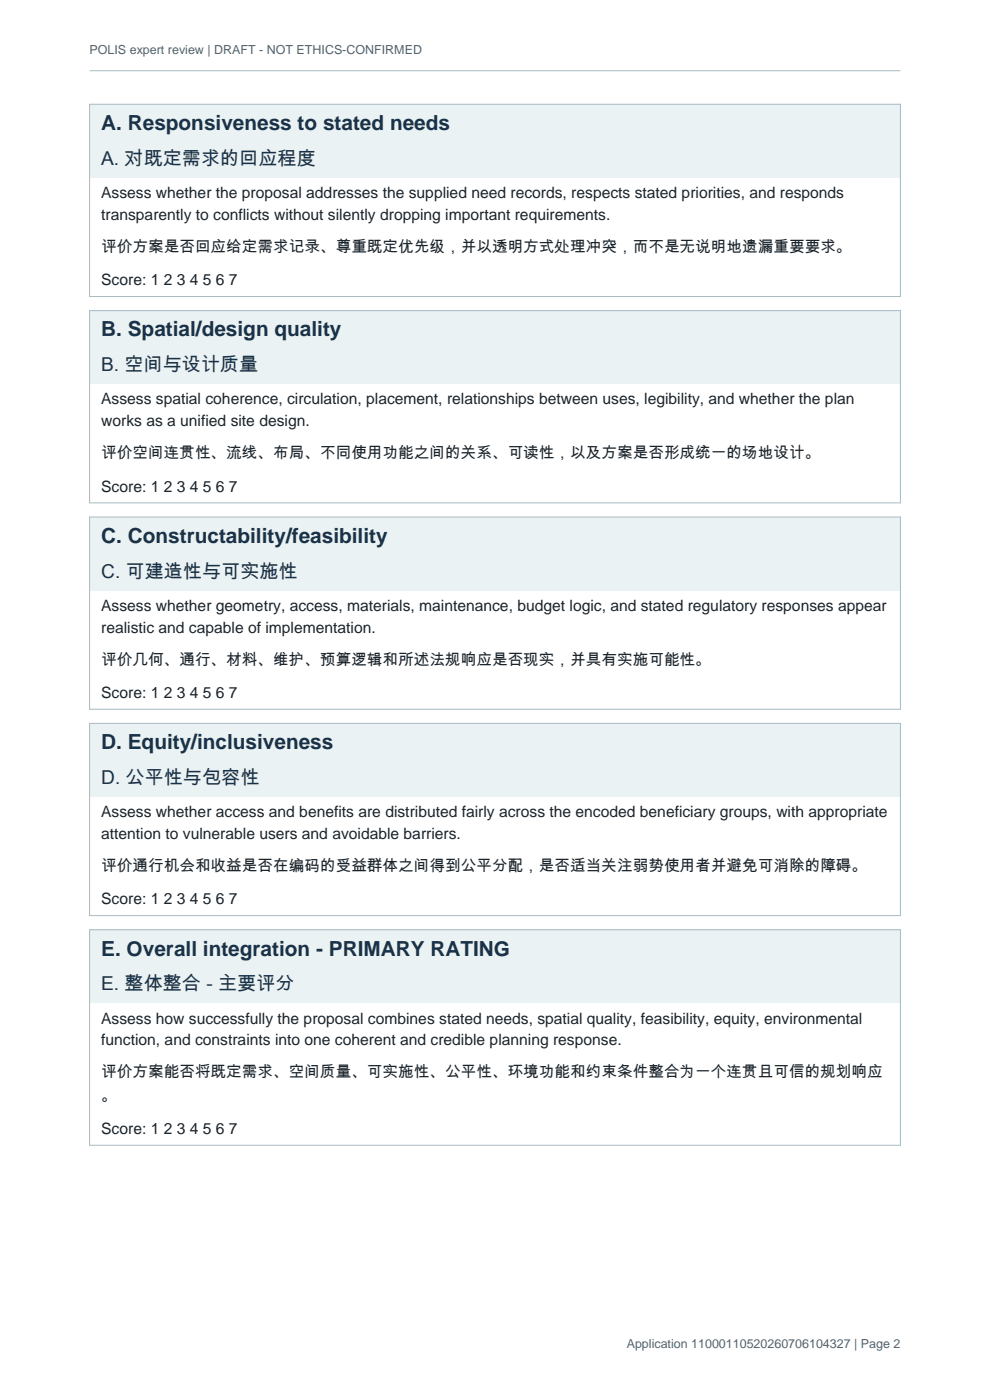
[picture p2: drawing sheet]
<svg xmlns="http://www.w3.org/2000/svg" width="210mm" height="297mm" viewBox="0 0 210 297" stroke-linecap="round" stroke-linejoin="round" font-family="sans-serif">
<defs><g id="words">
<g font-size="4.4" fill="#18324a">
<text x="21.5" y="27.6">A. Responsiveness to stated needs</text>
<text x="21.5" y="71.4">B. Spatial/design quality</text>
<text x="21.5" y="115.1">C. Constructability/feasibility</text>
<text x="21.5" y="158.9">D. Equity/inclusiveness</text>
<text x="21.5" y="202.7">E. Overall integration - PRIMARY RATING</text>
</g>
<g font-size="4.1" fill="#18324a">
<text x="21.5" y="35">A. 对既定需求的回应程度</text>
<text x="21.5" y="78.8">B. 空间与设计质量</text>
<text x="21.5" y="122.6">C. 可建造性与可实施性</text>
<text x="21.5" y="166.3">D. 公平性与包容性</text>
<text x="21.5" y="210.1">E. 整体整合 - 主要评分</text>
</g>
<g font-size="3.3" fill="#1b242b">
<text x="21.5" y="42">Assess whether the proposal addresses the supplied need records, respects stated priorities, and responds</text>
<text x="21.5" y="46.7">transparently to conflicts without silently dropping important requirements.</text>
<text x="21.5" y="53.4">评价方案是否回应给定需求记录、尊重既定优先级，并以透明方式处理冲突，而不是无说明地遗漏重要要求。</text>
<text x="21.5" y="60.5">Score: 1 2 3 4 5 6 7</text>
<text x="21.5" y="85.8">Assess spatial coherence, circulation, placement, relationships between uses, legibility, and whether the plan</text>
<text x="21.5" y="90.5">works as a unified site design.</text>
<text x="21.5" y="97.2">评价空间连贯性、流线、布局、不同使用功能之间的关系、可读性，以及方案是否形成统一的场地设计。</text>
<text x="21.5" y="104.3">Score: 1 2 3 4 5 6 7</text>
<text x="21.5" y="129.6">Assess whether geometry, access, materials, maintenance, budget logic, and stated regulatory responses appear</text>
<text x="21.5" y="134.2">realistic and capable of implementation.</text>
<text x="21.5" y="141">评价几何、通行、材料、维护、预算逻辑和所述法规响应是否现实，并具有实施可能性。</text>
<text x="21.5" y="148.1">Score: 1 2 3 4 5 6 7</text>
<text x="21.5" y="173.4">Assess whether access and benefits are distributed fairly across the encoded beneficiary groups, with appropriate</text>
<text x="21.5" y="178">attention to vulnerable users and avoidable barriers.</text>
<text x="21.5" y="184.8">评价通行机会和收益是否在编码的受益群体之间得到公平分配，是否适当关注弱势使用者并避免可消除的障碍。</text>
<text x="21.5" y="191.8">Score: 1 2 3 4 5 6 7</text>
<text x="21.5" y="217.1">Assess how successfully the proposal combines stated needs, spatial quality, feasibility, equity, environmental</text>
<text x="21.5" y="221.8">function, and constraints into one coherent and credible planning response.</text>
<text x="21.5" y="228.6">评价方案能否将既定需求、空间质量、可实施性、公平性、环境功能和约束条件整合为一个连贯且可信的规划响应</text>
<text x="21.5" y="233.5">。</text>
<text x="21.5" y="240.6">Score: 1 2 3 4 5 6 7</text>
</g>
<g font-size="2.6" fill="#52636d">
<text x="19" y="11.5">POLIS expert review | DRAFT - NOT ETHICS-CONFIRMED</text>
<text x="132.9" y="286">Application 11000110520260706104327 | Page 2</text>
</g>
</g></defs>
<path d="M19 15h172" fill="none" stroke="#a9bac4" stroke-width=".21"/>
<path d="M19 22.1h172v15.5h-172z" fill-rule="evenodd" fill="#eaf2f3"/>
<path d="M19 22.1h172v40.8h-172z" fill="none" stroke="#a9bac4" stroke-width=".21"/>
<path d="M19 65.9h172v15.5h-172z" fill-rule="evenodd" fill="#eaf2f3"/>
<path d="M19 65.9h172v40.8h-172z" fill="none" stroke="#a9bac4" stroke-width=".21"/>
<path d="M19 109.7h172v15.5h-172z" fill-rule="evenodd" fill="#eaf2f3"/>
<path d="M19 109.7h172v40.8h-172z" fill="none" stroke="#a9bac4" stroke-width=".21"/>
<path d="M19 153.5h172v15.5h-172z" fill-rule="evenodd" fill="#eaf2f3"/>
<path d="M19 153.5h172v40.7h-172z" fill="none" stroke="#a9bac4" stroke-width=".21"/>
<path d="M19 197.2h172v15.6h-172z" fill-rule="evenodd" fill="#eaf2f3"/>
<path d="M19 197.2h172v45.8h-172z" fill="none" stroke="#a9bac4" stroke-width=".21"/>
<use href="#words"/>
</svg>
